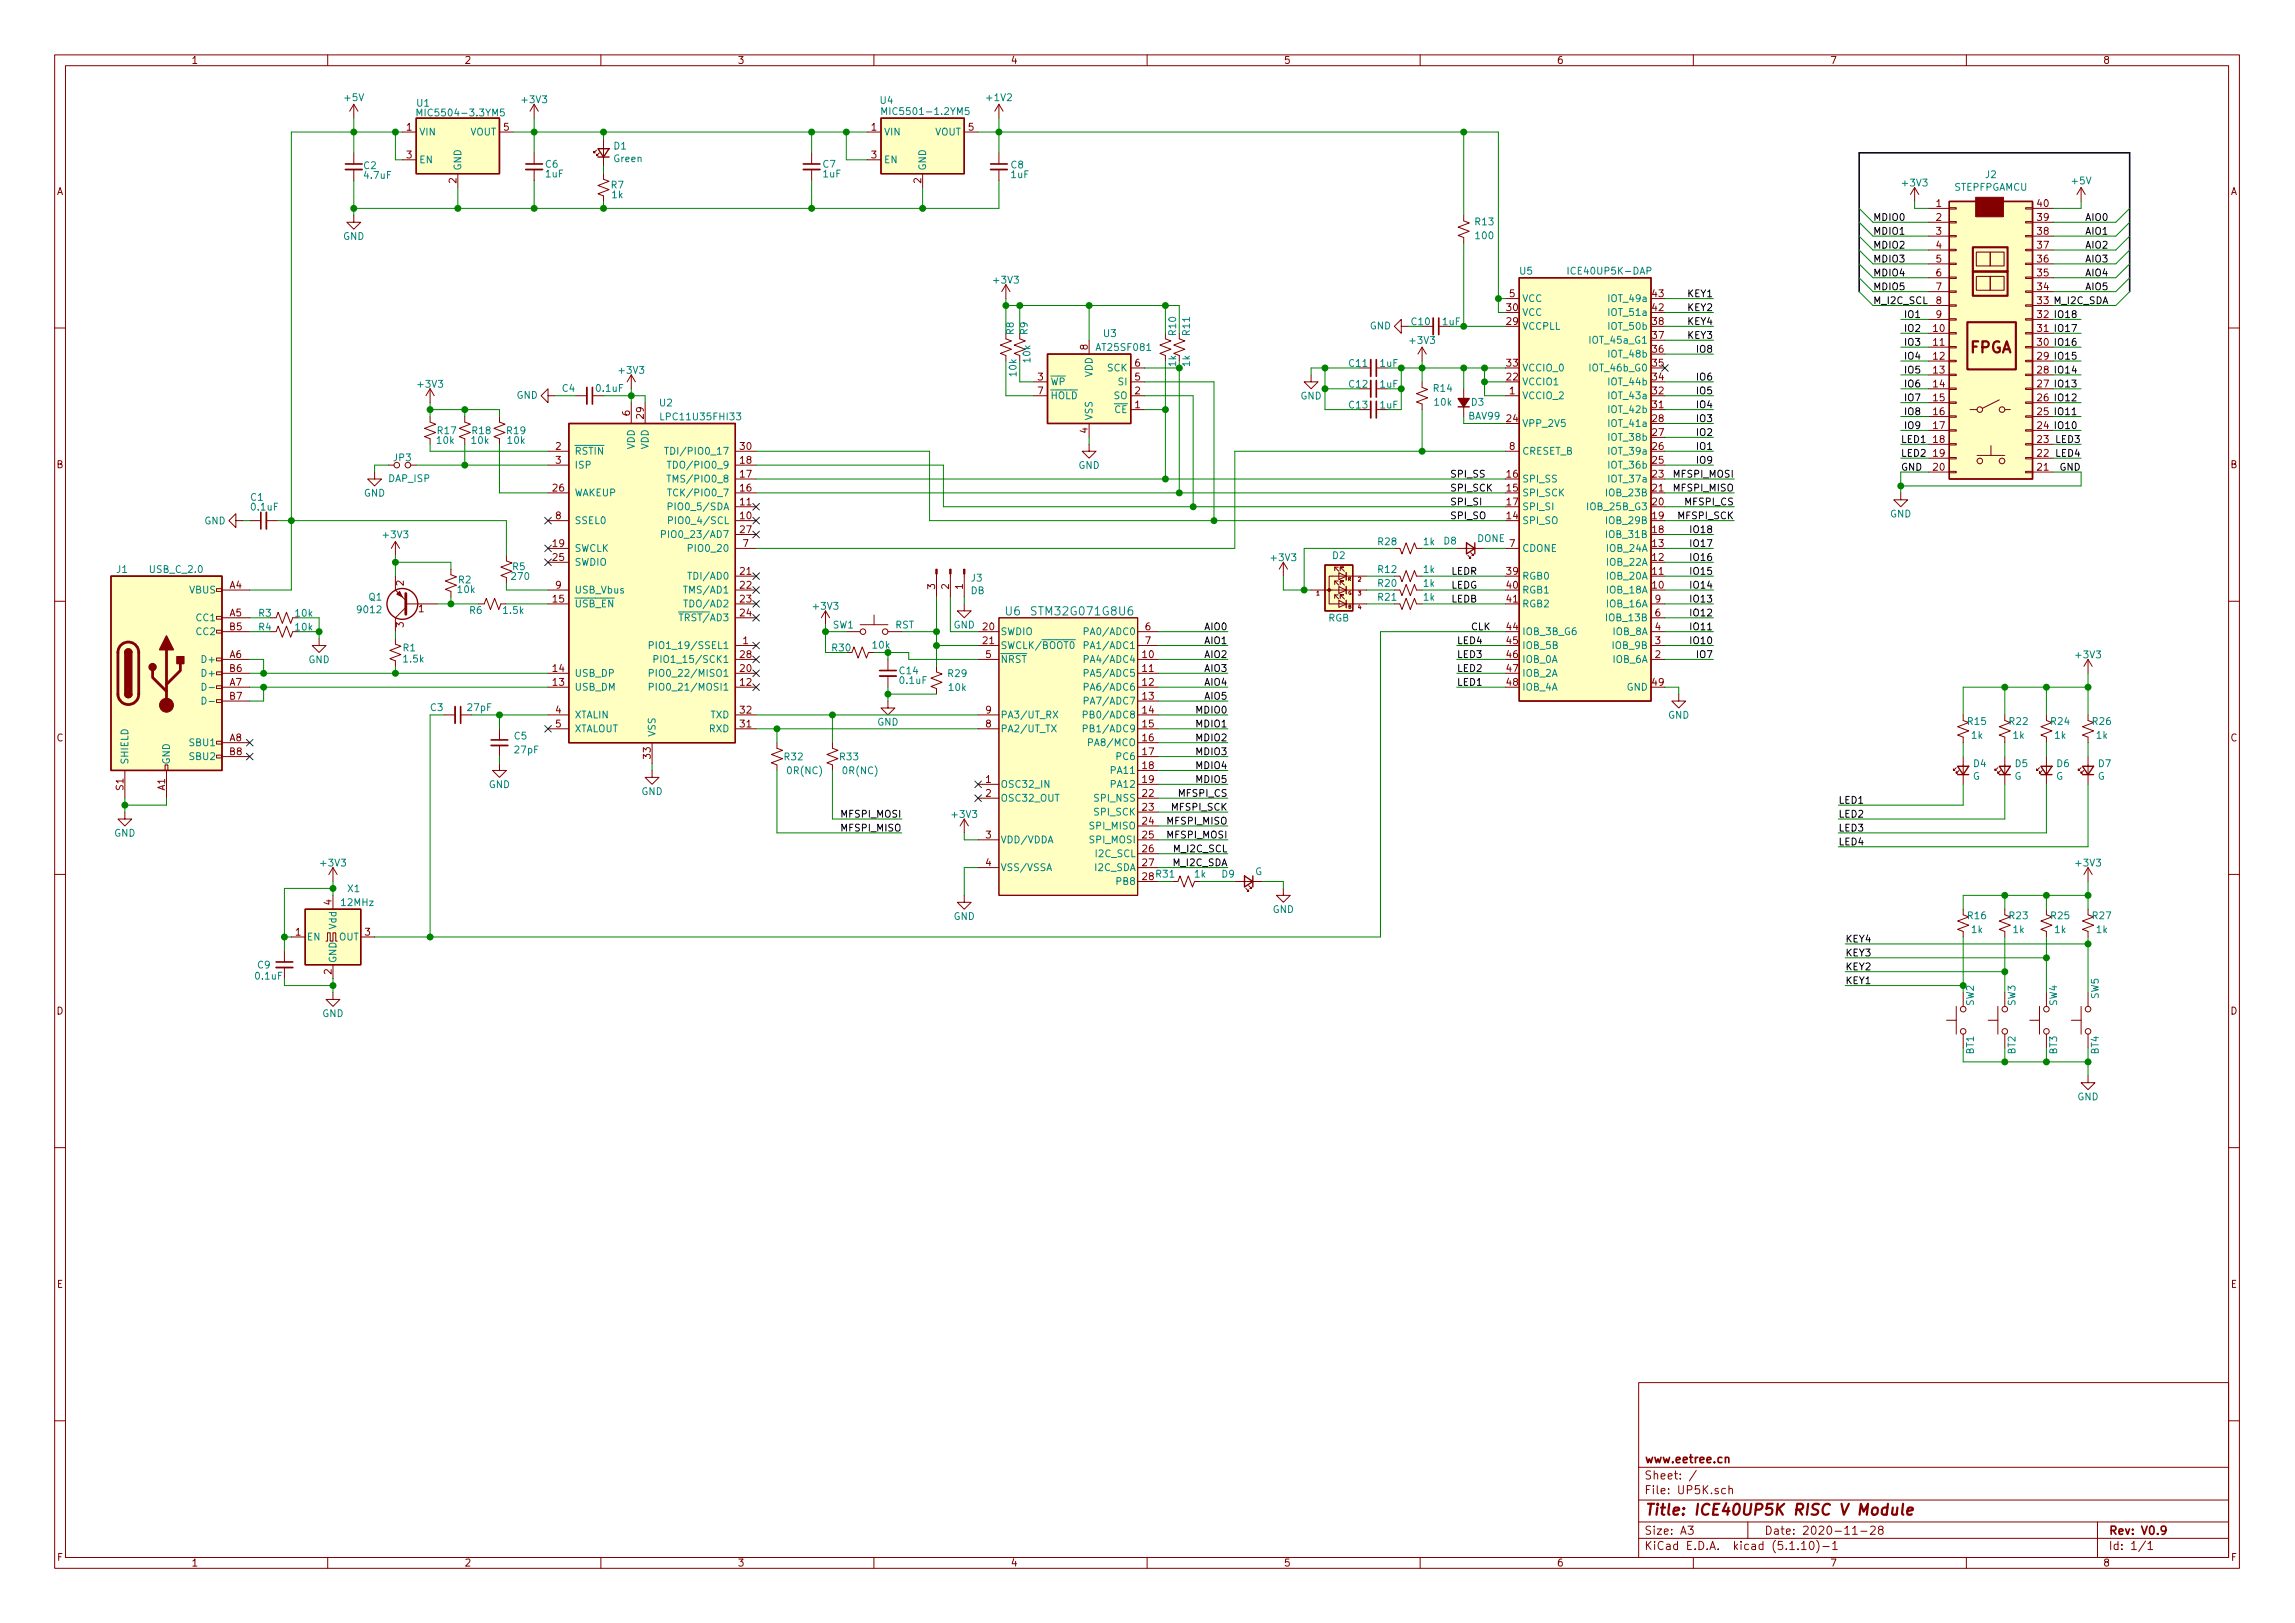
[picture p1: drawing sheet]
<svg xmlns="http://www.w3.org/2000/svg" width="420mm" height="297mm" viewBox="0 0 420 297" stroke-linecap="round" stroke-linejoin="round" font-family="sans-serif">
<defs><g id="words">
<g font-size="2.8" fill="#840000">
<text x="360.6" y="64.6">FPGA</text>
<text x="301" y="277.3">Title: ICE40UP5K RISC V Module</text>
</g>
<g font-size="2.1" fill="#008484">
<text x="184.1" y="112.6">U6</text>
<text x="189.3" y="112.6">STM32G071G8U6</text>
</g>
<g font-size="2.1" fill="#840000">
<text x="301" y="267.8">www.eetree.cn</text>
<text x="301" y="273.5">File: UP5K.sch</text>
<text x="301" y="270.8">Sheet: /</text>
<text x="301" y="280.9">Size: A3</text>
<text x="323" y="280.9">Date: 2020-11-28</text>
<text x="386" y="280.9">Rev: V0.9</text>
<text x="301" y="283.7">KiCad E.D.A. kicad (5.1.10)-1</text>
<text x="386" y="283.7">Id: 1/1</text>
</g>
<g font-size="1.8" fill="#840000">
<text x="35" y="11.7">1</text>
<text x="85" y="11.7">2</text>
<text x="135" y="11.7">3</text>
<text x="185" y="11.7">4</text>
<text x="235" y="11.7">5</text>
<text x="285" y="11.7">6</text>
<text x="335" y="11.7">7</text>
<text x="385" y="11.7">8</text>
<text x="74.4" y="23.9">1</text>
<text x="92.2" y="23.9">5</text>
<text x="159.5" y="23.9">1</text>
<text x="177.3" y="23.9">5</text>
<text x="74.4" y="29">3</text>
<text x="159.5" y="29">3</text>
<text x="10.4" y="35.7">A</text>
<text x="83.6" y="33.5" transform="rotate(-90 83.6 33.5)">2</text>
<text x="168.7" y="33.5" transform="rotate(-90 168.7 33.5)">2</text>
<text x="408.4" y="35.7">A</text>
<text x="354.5" y="37.9">1</text>
<text x="354.5" y="40.4">2</text>
<text x="373" y="40.4">39</text>
<text x="373" y="37.9">40</text>
<text x="354.5" y="43">3</text>
<text x="354.5" y="45.5">4</text>
<text x="373" y="45.5">37</text>
<text x="373" y="43">38</text>
<text x="354.5" y="48">5</text>
<text x="354.5" y="50.6">6</text>
<text x="354.5" y="53.1">7</text>
<text x="373" y="53.1">34</text>
<text x="373" y="50.6">35</text>
<text x="373" y="48">36</text>
<text x="275.9" y="59.5">29</text>
<text x="275.9" y="56.9">30</text>
<text x="276.4" y="54.4">5</text>
<text x="302.6" y="59.5">38</text>
<text x="302.6" y="56.9">42</text>
<text x="302.6" y="54.4">43</text>
<text x="354.5" y="55.7">8</text>
<text x="354.5" y="58.2">9</text>
<text x="199.1" y="64" transform="rotate(-90 199.1 64)">8</text>
<text x="302.6" y="64.6">36</text>
<text x="302.6" y="62">37</text>
<text x="354" y="60.7">10</text>
<text x="354" y="63.3">11</text>
<text x="354" y="65.8">12</text>
<text x="190" y="69.6">3</text>
<text x="207.8" y="69.6">5</text>
<text x="207.8" y="67.1">6</text>
<text x="275.9" y="69.6">22</text>
<text x="275.9" y="67.1">33</text>
<text x="302.6" y="69.6">34</text>
<text x="302.6" y="67.1">35</text>
<text x="354" y="68.4">13</text>
<text x="354" y="70.9">14</text>
<text x="115.3" y="76.1" transform="rotate(-90 115.3 76.1)">6</text>
<text x="117.9" y="76.6" transform="rotate(-90 117.9 76.6)">29</text>
<text x="190" y="72.2">7</text>
<text x="207.8" y="74.7">1</text>
<text x="207.8" y="72.2">2</text>
<text x="275.9" y="77.3">24</text>
<text x="276.4" y="72.2">1</text>
<text x="302.6" y="77.3">28</text>
<text x="302.6" y="74.7">31</text>
<text x="302.6" y="72.2">32</text>
<text x="354" y="73.4">15</text>
<text x="354" y="76">16</text>
<text x="101.8" y="82.3">2</text>
<text x="135.6" y="82.3">30</text>
<text x="199.1" y="79.3" transform="rotate(-90 199.1 79.3)">4</text>
<text x="276.4" y="82.3">8</text>
<text x="302.6" y="82.3">26</text>
<text x="302.6" y="79.8">27</text>
<text x="354" y="78.5">17</text>
<text x="354" y="81.1">18</text>
<text x="354" y="83.6">19</text>
<text x="373" y="83.6">22</text>
<text x="373" y="81.1">23</text>
<text x="10.4" y="85.7">B</text>
<text x="101.3" y="90">26</text>
<text x="101.8" y="84.9">3</text>
<text x="135.6" y="90">16</text>
<text x="135.6" y="87.4">17</text>
<text x="135.6" y="84.9">18</text>
<text x="275.9" y="90">15</text>
<text x="275.9" y="87.4">16</text>
<text x="302.6" y="90">21</text>
<text x="302.6" y="87.4">23</text>
<text x="302.6" y="84.9">25</text>
<text x="354" y="86.1">20</text>
<text x="373" y="86.1">21</text>
<text x="408.4" y="85.7">B</text>
<text x="101.8" y="95">8</text>
<text x="135.6" y="95">10</text>
<text x="135.6" y="92.5">11</text>
<text x="275.9" y="95">14</text>
<text x="275.9" y="92.5">17</text>
<text x="302.6" y="95">19</text>
<text x="302.6" y="92.5">20</text>
<text x="101.3" y="100.1">19</text>
<text x="135.6" y="97.6">27</text>
<text x="136" y="100.1">7</text>
<text x="276.4" y="100.1">7</text>
<text x="302.6" y="100.1">13</text>
<text x="302.6" y="97.6">18</text>
<text x="42.1" y="107.7">A4</text>
<text x="73.9" y="107.2" transform="rotate(-90 73.9 107.2)">2</text>
<text x="101.3" y="102.7">25</text>
<text x="101.8" y="107.7">9</text>
<text x="135.6" y="105.2">21</text>
<text x="135.6" y="107.7">22</text>
<text x="171.2" y="107.8" transform="rotate(-90 171.2 107.8)">3</text>
<text x="173.7" y="107.8" transform="rotate(-90 173.7 107.8)">2</text>
<text x="176.3" y="107.8" transform="rotate(-90 176.3 107.8)">1</text>
<text x="275.9" y="105.2">39</text>
<text x="275.9" y="107.7">40</text>
<text x="302.6" y="107.7">10</text>
<text x="302.6" y="105.2">11</text>
<text x="302.6" y="102.7">12</text>
<text x="42.1" y="112.8">A5</text>
<text x="76.7" y="112.1">1</text>
<text x="101.3" y="110.3">15</text>
<text x="135.6" y="110.3">23</text>
<text x="135.6" y="112.8">24</text>
<text x="275.9" y="110.3">41</text>
<text x="303" y="112.8">6</text>
<text x="303" y="110.3">9</text>
<text x="42.1" y="115.4">B5</text>
<text x="73.9" y="114.8" transform="rotate(-90 73.9 114.8)">3</text>
<text x="136" y="117.9">1</text>
<text x="180" y="115.4">20</text>
<text x="180" y="117.9">21</text>
<text x="209.7" y="115.4">6</text>
<text x="209.7" y="117.9">7</text>
<text x="275.9" y="115.4">44</text>
<text x="275.9" y="117.9">45</text>
<text x="303" y="117.9">3</text>
<text x="303" y="115.4">4</text>
<text x="42.1" y="120.4">A6</text>
<text x="42.1" y="125.5">A7</text>
<text x="42.1" y="123">B6</text>
<text x="101.3" y="125.5">13</text>
<text x="101.3" y="123">14</text>
<text x="135.6" y="125.5">12</text>
<text x="135.6" y="123">20</text>
<text x="135.6" y="120.4">28</text>
<text x="180.5" y="120.4">5</text>
<text x="209.2" y="120.4">10</text>
<text x="209.2" y="123">11</text>
<text x="209.2" y="125.5">12</text>
<text x="275.9" y="120.4">46</text>
<text x="275.9" y="123">47</text>
<text x="275.9" y="125.5">48</text>
<text x="302.6" y="125.5">49</text>
<text x="303" y="120.4">2</text>
<text x="42.1" y="128.1">B7</text>
<text x="101.8" y="130.6">4</text>
<text x="135.6" y="130.6">32</text>
<text x="180.5" y="130.6">9</text>
<text x="209.2" y="128.1">13</text>
<text x="209.2" y="130.6">14</text>
<text x="10.4" y="135.7">C</text>
<text x="42.1" y="135.7">A8</text>
<text x="101.8" y="133.1">5</text>
<text x="135.6" y="133.1">31</text>
<text x="180.5" y="133.1">8</text>
<text x="209.2" y="133.1">15</text>
<text x="209.2" y="135.7">16</text>
<text x="408.4" y="135.7">C</text>
<text x="42.1" y="138.2">B8</text>
<text x="119.1" y="138.8" transform="rotate(-90 119.1 138.8)">33</text>
<text x="180.5" y="143.3">1</text>
<text x="209.2" y="138.2">17</text>
<text x="209.2" y="140.8">18</text>
<text x="209.2" y="143.3">19</text>
<text x="22.6" y="144.6" transform="rotate(-90 22.6 144.6)">S1</text>
<text x="30.2" y="144.7" transform="rotate(-90 30.2 144.7)">A1</text>
<text x="180.5" y="145.8">2</text>
<text x="209.2" y="145.8">22</text>
<text x="209.2" y="148.4">23</text>
<text x="180.5" y="153.5">3</text>
<text x="209.2" y="150.9">24</text>
<text x="209.2" y="153.5">25</text>
<text x="209.2" y="156">26</text>
<text x="180.5" y="158.5">4</text>
<text x="209.2" y="158.5">27</text>
<text x="209.2" y="161.1">28</text>
<text x="60.7" y="165.6" transform="rotate(-90 60.7 165.6)">4</text>
<text x="54.1" y="171.2">1</text>
<text x="66.8" y="171.2">3</text>
<text x="60.7" y="178.3" transform="rotate(-90 60.7 178.3)">2</text>
<text x="10.4" y="185.7">D</text>
<text x="408.4" y="185.7">D</text>
<text x="10.4" y="235.7">E</text>
<text x="408.4" y="235.7">E</text>
<text x="10.5" y="285.7">F</text>
<text x="35" y="286.7">1</text>
<text x="85" y="286.7">2</text>
<text x="135" y="286.7">3</text>
<text x="185" y="286.7">4</text>
<text x="235" y="286.7">5</text>
<text x="285" y="286.7">6</text>
<text x="335" y="286.7">7</text>
<text x="385" y="286.7">8</text>
<text x="408.5" y="285.7">F</text>
</g>
<g font-size="1.8" fill="#008484">
<text x="63.2" y="18.5">+5V</text>
<text x="76.4" y="19.5">U1</text>
<text x="77.4" y="21.3">MIC5504-3.3YM5</text>
<text x="95.7" y="18.9">+3V3</text>
<text x="161.2" y="19">U4</text>
<text x="162.5" y="21">MIC5501-1.2YM5</text>
<text x="180.8" y="18.5">+1V2</text>
<text x="76.7" y="24.8">VIN</text>
<text x="76.7" y="29.9">EN</text>
<text x="86" y="24.8">VOUT</text>
<text x="112.4" y="27.4">D1</text>
<text x="112.4" y="29.7">Green</text>
<text x="161.8" y="24.8">VIN</text>
<text x="161.8" y="29.9">EN</text>
<text x="171.1" y="24.8">VOUT</text>
<text x="66.6" y="30.9">C2</text>
<text x="66.8" y="32.7">4.7uF</text>
<text x="84.5" y="31.3" transform="rotate(-90 84.5 31.3)">GND</text>
<text x="99.9" y="30.7">C6</text>
<text x="99.9" y="32.5">1uF</text>
<text x="111.9" y="34.5">R7</text>
<text x="150.7" y="30.7">C7</text>
<text x="150.7" y="32.5">1uF</text>
<text x="169.5" y="31.3" transform="rotate(-90 169.5 31.3)">GND</text>
<text x="185.1" y="30.8">C8</text>
<text x="185.1" y="32.6">1uF</text>
<text x="348.4" y="34.1">+3V3</text>
<text x="357.7" y="34.9">STEPFPGAMCU</text>
<text x="363.5" y="32.6">J2</text>
<text x="379.4" y="33.7">+5V</text>
<text x="112.1" y="36.3">1k</text>
<text x="270.1" y="41.2">R13</text>
<text x="62.8" y="43.9">GND</text>
<text x="270.3" y="43.8">100</text>
<text x="182.1" y="51.9">+3V3</text>
<text x="278.3" y="50.3">U5</text>
<text x="287.7" y="50.3">ICE40UP5K-DAP</text>
<text x="258.5" y="59.5">C10</text>
<text x="264.1" y="59.5">1uF</text>
<text x="278.6" y="57.8">VCC</text>
<text x="278.6" y="55.3">VCC</text>
<text x="294.9" y="57.8">IOT_51a</text>
<text x="294.9" y="55.3">IOT_49a</text>
<text x="185.6" y="61.2" transform="rotate(-90 185.6 61.2)">R8</text>
<text x="188.1" y="61.2" transform="rotate(-90 188.1 61.2)">R9</text>
<text x="201" y="64.2">AT25SF081</text>
<text x="202.1" y="61.7">U3</text>
<text x="215.3" y="61.3" transform="rotate(-90 215.3 61.3)">R10</text>
<text x="217.9" y="61.3" transform="rotate(-90 217.9 61.3)">R11</text>
<text x="250.8" y="60.3">GND</text>
<text x="258.3" y="63">+3V3</text>
<text x="278.6" y="60.4">VCCPLL</text>
<text x="291.5" y="62.9">IOT_45a_G1</text>
<text x="294.8" y="65.4">IOT_48b</text>
<text x="294.8" y="60.4">IOT_50b</text>
<text x="76.7" y="71">+3V3</text>
<text x="103" y="71.7">C4</text>
<text x="109.3" y="71.7">0.1uF</text>
<text x="113.5" y="68.4">+3V3</text>
<text x="186.1" y="68.8" transform="rotate(-90 186.1 68.8)">10k</text>
<text x="188.6" y="66.3" transform="rotate(-90 188.6 66.3)">10k</text>
<text x="192.3" y="70.5">WP</text>
<text x="200" y="69" transform="rotate(-90 200 69)">VDD</text>
<text x="202.8" y="68">SCK</text>
<text x="204.8" y="70.5">SI</text>
<text x="217.9" y="67" transform="rotate(-90 217.9 67)">1k</text>
<text x="247" y="67.1">C11</text>
<text x="247" y="71">C12</text>
<text x="252.7" y="67.1">1uF</text>
<text x="252.7" y="71">1uF</text>
<text x="262.5" y="71.7">R14</text>
<text x="278.6" y="70.5">VCCIO1</text>
<text x="278.6" y="68">VCCIO_0</text>
<text x="291.4" y="68">IOT_46b_G0</text>
<text x="294.8" y="70.5">IOT_44b</text>
<text x="94.6" y="73">GND</text>
<text x="120.8" y="74.4">U2</text>
<text x="121.5" y="76.9">LPC11U35FHI33</text>
<text x="192.3" y="73.1">HOLD</text>
<text x="200" y="77" transform="rotate(-90 200 77)">VSS</text>
<text x="203.9" y="73.1">SO</text>
<text x="204" y="75.6">CE</text>
<text x="238.1" y="73.1">GND</text>
<text x="247" y="74.8">C13</text>
<text x="252.7" y="74.8">1uF</text>
<text x="262.7" y="74.3">10k</text>
<text x="268.9" y="76.8">BAV99</text>
<text x="269.4" y="74.3">D3</text>
<text x="278.6" y="73.1">VCCIO_2</text>
<text x="294.8" y="75.6">IOT_42b</text>
<text x="294.9" y="73.1">IOT_43a</text>
<text x="80.1" y="81.2">10k</text>
<text x="80.2" y="79.5">R17</text>
<text x="86.4" y="81.2">10k</text>
<text x="86.5" y="79.5">R18</text>
<text x="92.9" y="79.5">R19</text>
<text x="93" y="81.2">10k</text>
<text x="105.2" y="83.2">RSTIN</text>
<text x="116.2" y="82.3" transform="rotate(-90 116.2 82.3)">VDD</text>
<text x="118.7" y="82.3" transform="rotate(-90 118.7 82.3)">VDD</text>
<text x="123.3" y="83.2">TDI/PIO0_17</text>
<text x="278.6" y="78.1">VPP_2V5</text>
<text x="278.6" y="83.2">CRESET_B</text>
<text x="294.8" y="80.7">IOT_38b</text>
<text x="294.9" y="83.2">IOT_39a</text>
<text x="294.9" y="78.1">IOT_41a</text>
<text x="71.1" y="88.2">DAP_ISP</text>
<text x="72.1" y="84.4">JP3</text>
<text x="105.2" y="85.8">ISP</text>
<text x="123.4" y="88.3">TMS/PIO0_8</text>
<text x="123.4" y="85.8">TDO/PIO0_9</text>
<text x="197.4" y="85.8">GND</text>
<text x="278.6" y="88.3">SPI_SS</text>
<text x="294.8" y="85.8">IOT_36b</text>
<text x="294.9" y="88.3">IOT_37a</text>
<text x="37.4" y="96">GND</text>
<text x="45.9" y="91.7">C1</text>
<text x="46.1" y="93.4">0.1uF</text>
<text x="66.6" y="90.9">GND</text>
<text x="105.2" y="90.8">WAKEUP</text>
<text x="105.2" y="95.9">SSEL0</text>
<text x="123.4" y="93.4">PIO0_5/SDA</text>
<text x="123.5" y="90.8">TCK/PIO0_7</text>
<text x="123.6" y="95.9">PIO0_4/SCL</text>
<text x="278.6" y="95.9">SPI_SO</text>
<text x="278.6" y="90.8">SPI_SCK</text>
<text x="278.6" y="93.4">SPI_SI</text>
<text x="291" y="93.4">IOB_25B_G3</text>
<text x="294.4" y="95.9">IOB_29B</text>
<text x="294.4" y="90.8">IOB_23B</text>
<text x="346" y="94.7">GND</text>
<text x="70.3" y="98.5">+3V3</text>
<text x="105.2" y="101">SWCLK</text>
<text x="122.6" y="98.5">PIO0_23/AD7</text>
<text x="126.6" y="101">PIO0_20</text>
<text x="252.3" y="99.8">R28</text>
<text x="260.7" y="99.8">1k</text>
<text x="264.4" y="99.7">D8</text>
<text x="270.5" y="99.2">DONE</text>
<text x="278.6" y="101">CDONE</text>
<text x="294.4" y="101">IOB_24A</text>
<text x="294.4" y="98.5">IOB_31B</text>
<text x="21.4" y="104.9">J1</text>
<text x="27.5" y="104.9">USB_C_2.0</text>
<text x="84" y="106.8">R2</text>
<text x="93.8" y="106.1">270</text>
<text x="93.9" y="104.4">R5</text>
<text x="105.2" y="103.5">SWDIO</text>
<text x="126.7" y="106.1">TDI/AD0</text>
<text x="177.9" y="106.4">J3</text>
<text x="232.9" y="102.7">+3V3</text>
<text x="244" y="102.3">D2</text>
<text x="252.3" y="107.4">R20</text>
<text x="252.3" y="104.9">R12</text>
<text x="260.7" y="107.4">1k</text>
<text x="260.7" y="104.9">1k</text>
<text x="278.6" y="106.1">RGB0</text>
<text x="294.4" y="106.1">IOB_20A</text>
<text x="294.4" y="103.5">IOB_22A</text>
<text x="34.7" y="108.6">VBUS</text>
<text x="36.1" y="113.7">CC1</text>
<text x="47.4" y="112.9">R3</text>
<text x="54.2" y="112.9">10k</text>
<text x="65.6" y="112.2">9012</text>
<text x="67.6" y="109.9">Q1</text>
<text x="83.9" y="108.5">10k</text>
<text x="86" y="112.4">R6</text>
<text x="92.3" y="112.4">1.5k</text>
<text x="105.2" y="111.2">USB_EN</text>
<text x="105.2" y="108.6">USB_Vbus</text>
<text x="125" y="113.7">TRST/AD3</text>
<text x="125.8" y="108.6">TMS/AD1</text>
<text x="125.8" y="111.2">TDO/AD2</text>
<text x="149" y="111.6">+3V3</text>
<text x="177.7" y="108.7">DB</text>
<text x="243.2" y="113.8">RGB</text>
<text x="252.3" y="109.9">R21</text>
<text x="260.7" y="109.9">1k</text>
<text x="278.6" y="108.6">RGB1</text>
<text x="278.6" y="111.2">RGB2</text>
<text x="294.4" y="108.6">IOB_18A</text>
<text x="294.4" y="113.7">IOB_13B</text>
<text x="294.4" y="111.2">IOB_16A</text>
<text x="36.1" y="116.2">CC2</text>
<text x="47.4" y="115.4">R4</text>
<text x="54.2" y="115.4">10k</text>
<text x="73.8" y="119.2">R1</text>
<text x="120.5" y="118.8">PIO1_19/SSEL1</text>
<text x="152.4" y="119.2">R30</text>
<text x="152.5" y="115">SW1</text>
<text x="159.8" y="118.7">10k</text>
<text x="163.9" y="115">RST</text>
<text x="174.6" y="115">GND</text>
<text x="183.1" y="116.2">SWDIO</text>
<text x="183.1" y="118.8">SWCLK/BOOT0</text>
<text x="199.3" y="116.2">PA0/ADC0</text>
<text x="199.3" y="118.8">PA1/ADC1</text>
<text x="278.6" y="116.2">IOB_3B_G6</text>
<text x="278.6" y="118.8">IOB_5B</text>
<text x="295.4" y="118.8">IOB_9B</text>
<text x="295.4" y="116.2">IOB_8A</text>
<text x="37.3" y="121.3">D+</text>
<text x="37.3" y="123.9">D+</text>
<text x="56.5" y="121.4">GND</text>
<text x="74" y="121.2">1.5k</text>
<text x="105.2" y="123.9">USB_DP</text>
<text x="120.6" y="123.9">PIO0_22/MISO1</text>
<text x="121.4" y="121.3">PIO1_15/SCK1</text>
<text x="164.7" y="123.4">C14</text>
<text x="164.8" y="125.2">0.1uF</text>
<text x="173.6" y="123.9">R29</text>
<text x="183.1" y="121.3">NRST</text>
<text x="199.3" y="121.3">PA4/ADC4</text>
<text x="199.3" y="123.9">PA5/ADC5</text>
<text x="278.6" y="121.3">IOB_0A</text>
<text x="278.6" y="123.9">IOB_2A</text>
<text x="295.4" y="121.3">IOB_6A</text>
<text x="380.2" y="120.5">+3V3</text>
<text x="78.8" y="130.1">C3</text>
<text x="85.7" y="130.1">27pF</text>
<text x="105.2" y="126.4">USB_DM</text>
<text x="105.2" y="131.5">XTALIN</text>
<text x="120.6" y="126.4">PIO0_21/MOSI1</text>
<text x="130.1" y="131.5">TXD</text>
<text x="173.8" y="126.5">10k</text>
<text x="183.1" y="131.5">PA3/UT_RX</text>
<text x="199.3" y="126.4">PA6/ADC6</text>
<text x="199.3" y="128.9">PA7/ADC7</text>
<text x="199.3" y="131.5">PB0/ADC8</text>
<text x="278.6" y="126.4">IOB_4A</text>
<text x="297.8" y="126.4">GND</text>
<text x="305.4" y="131.5">GND</text>
<text x="34.9" y="136.6">SBU1</text>
<text x="94.2" y="135.3">C5</text>
<text x="94.3" y="137.9">27pF</text>
<text x="105.2" y="134">XTALOUT</text>
<text x="120" y="134.9" transform="rotate(-90 120 134.9)">VSS</text>
<text x="129.9" y="134">RXD</text>
<text x="160.6" y="132.8">GND</text>
<text x="183.1" y="134">PA2/UT_TX</text>
<text x="199.3" y="134">PB1/ADC9</text>
<text x="200" y="136.6">PA8/MCO</text>
<text x="360.3" y="132.7">R15</text>
<text x="361" y="135.2">1k</text>
<text x="367.9" y="132.7">R22</text>
<text x="368.6" y="135.2">1k</text>
<text x="375.5" y="132.7">R24</text>
<text x="376.2" y="135.2">1k</text>
<text x="383.2" y="132.7">R26</text>
<text x="383.8" y="135.2">1k</text>
<text x="23.5" y="140" transform="rotate(-90 23.5 140)">SHIELD</text>
<text x="31.1" y="140" transform="rotate(-90 31.1 140)">GND</text>
<text x="34.9" y="139.1">SBU2</text>
<text x="143.7" y="139.2">R32</text>
<text x="144.3" y="141.7">0R(NC)</text>
<text x="153.8" y="139.2">R33</text>
<text x="154.5" y="141.7">0R(NC)</text>
<text x="203.6" y="141.6">PA11</text>
<text x="204.6" y="139.1">PC6</text>
<text x="361.2" y="142.7">G</text>
<text x="361.3" y="140.4">D4</text>
<text x="368.8" y="142.7">G</text>
<text x="369" y="140.4">D5</text>
<text x="376.4" y="142.7">G</text>
<text x="376.6" y="140.4">D6</text>
<text x="384" y="142.7">G</text>
<text x="384.2" y="140.4">D7</text>
<text x="89.5" y="144.2">GND</text>
<text x="117.4" y="145.5">GND</text>
<text x="174.4" y="149.7">+3V3</text>
<text x="183.1" y="144.2">OSC32_IN</text>
<text x="183.1" y="146.7">OSC32_OUT</text>
<text x="200.5" y="149.3">SPI_SCK</text>
<text x="200.6" y="146.7">SPI_NSS</text>
<text x="203.6" y="144.2">PA12</text>
<text x="20.9" y="153.1">GND</text>
<text x="183.1" y="154.3">VDD/VDDA</text>
<text x="199.7" y="151.8">SPI_MISO</text>
<text x="199.7" y="154.3">SPI_MOSI</text>
<text x="58.9" y="158.6">+3V3</text>
<text x="183.1" y="159.4">VSS/VSSA</text>
<text x="200.6" y="159.4">I2C_SDA</text>
<text x="200.8" y="156.9">I2C_SCL</text>
<text x="204.6" y="162">PB8</text>
<text x="211.7" y="160.6">R31</text>
<text x="218.7" y="160.6">1k</text>
<text x="223.7" y="160.6">D9</text>
<text x="229.8" y="160.2">G</text>
<text x="380.2" y="158.6">+3V3</text>
<text x="62.6" y="165.8">12MHz</text>
<text x="63.7" y="163.3">X1</text>
<text x="233" y="167.1">GND</text>
<text x="56.1" y="172.1">EN</text>
<text x="61.6" y="170" transform="rotate(-90 61.6 170)">Vdd</text>
<text x="62.1" y="172.1">OUT</text>
<text x="174.6" y="168.4">GND</text>
<text x="360.3" y="168.2">R16</text>
<text x="361" y="170.8">1k</text>
<text x="367.9" y="168.2">R23</text>
<text x="368.6" y="170.8">1k</text>
<text x="375.5" y="168.2">R25</text>
<text x="376.2" y="170.8">1k</text>
<text x="383.2" y="168.2">R27</text>
<text x="383.8" y="170.8">1k</text>
<text x="46.9" y="179.3">0.1uF</text>
<text x="47.2" y="177.3">C9</text>
<text x="61.6" y="176.3" transform="rotate(-90 61.6 176.3)">GND</text>
<text x="361.4" y="184.1" transform="rotate(-90 361.4 184.1)">SW2</text>
<text x="369" y="184.1" transform="rotate(-90 369 184.1)">SW3</text>
<text x="376.6" y="184.1" transform="rotate(-90 376.6 184.1)">SW4</text>
<text x="384.2" y="182.8" transform="rotate(-90 384.2 182.8)">SW5</text>
<text x="59" y="186.1">GND</text>
<text x="361.4" y="192.9" transform="rotate(-90 361.4 192.9)">BT1</text>
<text x="369" y="192.9" transform="rotate(-90 369 192.9)">BT2</text>
<text x="376.6" y="192.9" transform="rotate(-90 376.6 192.9)">BT3</text>
<text x="384.2" y="192.9" transform="rotate(-90 384.2 192.9)">BT4</text>
<text x="380.3" y="201.4">GND</text>
</g>
<g font-size="1.8">
<text x="342.9" y="40.4">MDIO0</text>
<text x="381.9" y="40.4">AIO0</text>
<text x="342.9" y="45.5">MDIO2</text>
<text x="342.9" y="43">MDIO1</text>
<text x="381.9" y="45.5">AIO2</text>
<text x="381.9" y="43">AIO1</text>
<text x="342.9" y="50.6">MDIO4</text>
<text x="342.9" y="48">MDIO3</text>
<text x="342.9" y="53.1">MDIO5</text>
<text x="381.9" y="53.1">AIO5</text>
<text x="381.9" y="50.6">AIO4</text>
<text x="381.9" y="48">AIO3</text>
<text x="309.1" y="54.4">KEY1</text>
<text x="309.1" y="56.9">KEY2</text>
<text x="309.1" y="59.5">KEY4</text>
<text x="342.9" y="55.7">M_I2C_SCL</text>
<text x="348.9" y="58.2">IO1</text>
<text x="373" y="58.2">32 IO18</text>
<text x="373" y="55.7">33 M_I2C_SDA</text>
<text x="309.1" y="62">KEY3</text>
<text x="310.8" y="64.6">IO8</text>
<text x="348.9" y="60.7">IO2</text>
<text x="348.9" y="63.3">IO3</text>
<text x="348.9" y="65.8">IO4</text>
<text x="373" y="65.8">29 IO15</text>
<text x="373" y="63.3">30 IO16</text>
<text x="373" y="60.7">31 IO17</text>
<text x="310.8" y="69.6">IO6</text>
<text x="348.9" y="68.4">IO5</text>
<text x="348.9" y="70.9">IO6</text>
<text x="373" y="70.9">27 IO13</text>
<text x="373" y="68.4">28 IO14</text>
<text x="310.8" y="72.2">IO5</text>
<text x="310.8" y="74.7">IO4</text>
<text x="310.8" y="77.3">IO3</text>
<text x="348.9" y="76">IO8</text>
<text x="348.9" y="73.4">IO7</text>
<text x="373" y="76">25 IO11</text>
<text x="373" y="73.4">26 IO12</text>
<text x="310.8" y="79.8">IO2</text>
<text x="310.8" y="82.3">IO1</text>
<text x="348" y="81.1">LED1</text>
<text x="348" y="83.6">LED2</text>
<text x="348.9" y="78.5">IO9</text>
<text x="373" y="78.5">24 IO10</text>
<text x="376.5" y="81.1">LED3</text>
<text x="376.5" y="83.6">LED4</text>
<text x="265.4" y="90">SPI_SCK</text>
<text x="265.4" y="87.4">SPI_SS</text>
<text x="306.6" y="87.4">MFSPI_MOSI</text>
<text x="306.6" y="90">MFSPI_MISO</text>
<text x="310.8" y="84.9">IO9</text>
<text x="348" y="86.1">GND</text>
<text x="377.1" y="86.1">GND</text>
<text x="265.4" y="95">SPI_SO</text>
<text x="265.4" y="92.5">SPI_SI</text>
<text x="307.4" y="95">MFSPI_SCK</text>
<text x="308.7" y="92.5">MFSPI_CS</text>
<text x="309.9" y="97.6">IO18</text>
<text x="309.9" y="100.1">IO17</text>
<text x="265.6" y="107.7">LEDG</text>
<text x="265.7" y="105.2">LEDR</text>
<text x="309.9" y="105.2">IO15</text>
<text x="309.9" y="102.7">IO16</text>
<text x="309.9" y="107.7">IO14</text>
<text x="265.7" y="110.3">LEDB</text>
<text x="309.9" y="110.3">IO13</text>
<text x="309.9" y="112.8">IO12</text>
<text x="220.6" y="115.4">AIO0</text>
<text x="220.6" y="117.9">AIO1</text>
<text x="266.7" y="117.9">LED4</text>
<text x="269.2" y="115.4">CLK</text>
<text x="309.9" y="117.9">IO10</text>
<text x="309.9" y="115.4">IO11</text>
<text x="220.6" y="120.4">AIO2</text>
<text x="220.6" y="123">AIO3</text>
<text x="220.6" y="125.5">AIO4</text>
<text x="266.7" y="123">LED2</text>
<text x="266.7" y="125.5">LED1</text>
<text x="266.7" y="120.4">LED3</text>
<text x="310.8" y="120.4">IO7</text>
<text x="219.2" y="130.6">MDIO0</text>
<text x="220.6" y="128.1">AIO5</text>
<text x="219.2" y="135.7">MDIO2</text>
<text x="219.2" y="133.1">MDIO1</text>
<text x="219.2" y="143.3">MDIO5</text>
<text x="219.2" y="140.8">MDIO4</text>
<text x="219.2" y="138.2">MDIO3</text>
<text x="154.2" y="149.6">MFSPI_MOSI</text>
<text x="214.7" y="148.4">MFSPI_SCK</text>
<text x="216" y="145.8">MFSPI_CS</text>
<text x="336.5" y="147.1">LED1</text>
<text x="336.5" y="149.6">LED2</text>
<text x="154.2" y="152.2">MFSPI_MISO</text>
<text x="213.9" y="153.5">MFSPI_MOSI</text>
<text x="213.9" y="150.9">MFSPI_MISO</text>
<text x="215.1" y="156">M_I2C_SCL</text>
<text x="336.5" y="152.2">LED3</text>
<text x="336.5" y="154.7">LED4</text>
<text x="214.9" y="158.5">M_I2C_SDA</text>
<text x="337.8" y="172.5">KEY4</text>
<text x="337.8" y="175">KEY3</text>
<text x="337.8" y="177.6">KEY2</text>
<text x="337.8" y="180.1">KEY1</text>
</g>
<text font-size="1.8" fill="#008400" x="215.3" y="67" transform="rotate(-90 215.3 67)">1k</text>
<g font-size="1.1" fill="#840000">
<text x="248.6" y="106.4">2</text>
<text x="241" y="109">1</text>
<text x="248.6" y="109">3</text>
<text x="248.6" y="111.5">4</text>
</g>
<g font-size=".9" fill="#840000">
<text x="246.8" y="106.3">R</text>
<text x="246.8" y="108.8">G</text>
<text x="246.8" y="111.4">B</text>
</g>
</g></defs>
<g fill="none" stroke="#840000" stroke-width=".18">
<path d="M10 10h400v277h-400zM12 12h396v273.1h-396zM60 10v2M64.8 19.1v2.5M64.8 19.1l-.8 1.3M64.8 19.1l.7 1.3M97.8 19.1l-.8 1.3M97.8 19.1v2.5M97.8 19.1l.8 1.3M110 10v2M160 10v2M182.9 19.1l-.8 1.3"/>
<path d="M182.9 19.1v2.5M182.9 19.1l.7 1.3M210 10v2M260 10v2M310 10v2M360 10v2M64.8 39.4v1.3h1.2l-1.2 1.2-1.3-1.2h1.3M64.8 28v2M64.8 31v2.1M73.7 24.2h2.5M73.7 29.2h2.5M83.8 31.8v2.5"/>
<path d="M91.4 24.2h2.6M97.8 28v2M97.8 31v2.1M109.2 27.5l-.5 .5v-.3v.3h.3M109.7 28l-.5 .5v-.3v.3h.3M110.5 31.8v1l1 .4-2 .7 2 .8-2 .8 1 .4v1M110.5 25.4v5.1M148.6 28v2M148.6 31v2.1M158.7 24.2h2.6M158.7 29.2h2.6M168.9 31.8v2.5"/>
<path d="M176.5 24.2h2.6M182.9 28v2M182.9 31v2.1M268 39.4v1l1 .4-2 .8 2 .7-2 .8 1 .4v1M350.5 34.3l-.7 1.3M350.5 34.3v2.6M350.5 34.3l.8 1.3M353.1 38.1h3.8M356.9 38h1.2v.3h-1.2zM370.8 38h1.3v.3h-1.3zM372.1 38.1h3.8M381 34.3v2.6"/>
<path d="M381 34.3l-.8 1.3M381 34.3l.8 1.3M184.1 52.1l-.7 1.3M184.1 52.1v2.5M184.1 52.1l.8 1.3M256.5 59.7v1.3l-1.2-1.3 1.2-1.2v1.2h1.3M260.3 59.7h2.1M263.4 59.7h2M275.6 54.6h2.5M353.1 40.7h3.8M353.1 43.2h3.8M353.1 58.5h3.8"/>
<path d="M353.1 55.9h3.8M353.1 53.4h3.8M353.1 50.8h3.8M353.1 48.3h3.8M353.1 45.8h3.8M356.9 58.3h1.2v.3h-1.2zM356.9 55.8h1.2v.2h-1.2zM356.9 53.2h1.2v.3h-1.2zM356.9 50.7h1.2v.3h-1.2zM356.9 48.2h1.2v.2h-1.2zM356.9 45.6h1.2v.3h-1.2zM356.9 43.1h1.2v.2h-1.2z"/>
<path d="M356.9 40.5h1.2v.3h-1.2zM361.8 50.6h2.6v2.5h-2.6zM361.8 46.1h2.6v2.6h-2.6zM364.4 50.6h2.5v2.5h-2.5zM364.4 46.1h2.5v2.6h-2.5zM370.8 58.3h1.3v.3h-1.3zM370.8 55.8h1.3v.2h-1.3zM370.8 53.2h1.3v.3h-1.3zM370.8 50.7h1.3v.3h-1.3zM370.8 48.2h1.3v.2h-1.3zM370.8 45.6h1.3v.3h-1.3zM370.8 43.1h1.3v.2h-1.3z"/>
<path d="M370.8 40.5h1.3v.3h-1.3zM372.1 40.7h3.8M372.1 43.2h3.8M372.1 58.5h3.8M372.1 55.9h3.8M372.1 53.4h3.8M372.1 50.8h3.8M372.1 48.3h3.8M372.1 45.8h3.8M10 60h2M78.7 76.2v1.1l1.1 .3-2.1 .8 2.1 .8-2.1 .7 1 .4v1M78.7 71.2v2.5"/>
<path d="M78.7 71.2l-.7 1.2M78.7 71.2l.8 1.2M85.1 76.2v1.1l1 .3-2 .8 2 .8-2 .7 1 .4v1M91.4 76.2v1.1l1.1 .3-2.1 .8 2.1 .8-2.1 .7 1 .4v1M100.3 72.4v1.3l-1.2-1.3 1.2-1.2v1.2h1.3M105.4 72.4h2M108.5 72.4h2M115.6 68.6v2.6M115.6 73.7v3.8M115.6 68.6l-.8 1.3M115.6 68.6l.7 1.3M118.1 73.7v3.8"/>
<path d="M184.1 61v1l1.1 .4-2.1 .8 2.1 .7-2.1 .8 1 .4v1M186.7 61v1l1 .4-2 .8 2 .7-2 .8 1 .4v1M189.2 72.4h2.6M189.2 69.9h2.6M199.4 62.3v2.5M199.4 77.5v2.5M207 72.4h2.5M207 75h2.5M207 69.9h2.5M207 67.3h2.5M213.4 61v1l1 .4-2.1 .8 2.1 .7-2.1 .8 1.1 .4v1M215.9 61v1l1 .4-2 .8 2 .7-2 .8 1 .4"/>
<path d="M240 68.6v1.3h1.3l-1.3 1.3-1.2-1.3h1.2M248.9 75h2.1M248.9 71.2h2.1M248.9 67.3h2.1M252 75h2M252 71.2h2M252 67.3h2M260.3 69.9v1l1.1 .4-2.1 .7 2.1 .8-2.1 .8 1 .4v1M260.3 63.5l-.7 1.3M260.3 63.5v2.6M260.3 63.5l.8 1.3M268 71.2v5"/>
<path d="M275.6 72.4h2.5M353.1 61h3.8M353.1 63.5h3.8M353.1 66.1h3.8M353.1 68.6h3.8M353.1 71.2h3.8M353.1 73.7h3.8M353.1 76.2h3.8M353.1 78.8h3.8M356.9 78.6h1.2v.3h-1.2zM356.9 76.1h1.2v.3h-1.2zM356.9 73.6h1.2v.2h-1.2z"/>
<path d="M356.9 71h1.2v.3h-1.2zM356.9 68.5h1.2v.2h-1.2zM356.9 65.9h1.2v.3h-1.2zM356.9 63.4h1.2v.3h-1.2zM356.9 60.9h1.2v.2h-1.2zM360.7 75h1.2M366 73.2l-3 1.5M367 75h1M370.8 78.6h1.3v.3h-1.3zM370.8 76.1h1.3v.3h-1.3zM370.8 73.6h1.3v.2h-1.3zM370.8 71h1.3v.3h-1.3z"/>
<path d="M370.8 68.5h1.3v.2h-1.3zM370.8 65.9h1.3v.3h-1.3zM370.8 63.4h1.3v.3h-1.3zM370.8 60.9h1.3v.2h-1.3zM372.1 61h3.8M372.1 63.5h3.8M372.1 66.1h3.8M372.1 68.6h3.8M372.1 71.2h3.8M372.1 73.7h3.8M372.1 76.2h3.8M372.1 78.8h3.8"/>
<path d="M408 60h2M43.2 95.3v-1.3l-1.3 1.3 1.3 1.3v-1.3h1.2M45.7 95.3h2.1M48.8 95.3h2M68.6 86.4v1.3h1.2l-1.2 1.2-1.3-1.2h1.3M71.1 85.1h1M72.4 99.1l-.8 1.3M72.4 99.1v2.5M72.4 99.1l.8 1.3M75.2 85.1h1M100.3 95.3h3.8M100.3 90.2h3.8"/>
<path d="M100.3 85.1h3.8M100.3 82.6h3.8M134.6 95.3h3.8M134.6 92.7h3.8M134.6 90.2h3.8M134.6 87.7h3.8M134.6 85.1h3.8M134.6 82.6h3.8M134.6 97.8h3.8M199.4 81.3v1.3h1.3l-1.3 1.3-1.3-1.3h1.3M275.6 82.6h2.5M348 90.2v1.3h1.2l-1.2 1.2-1.3-1.2h1.3"/>
<path d="M353.1 81.3h3.8M353.1 83.9h3.8M353.1 86.4h3.8M356.9 86.3h1.2v.2h-1.2zM356.9 83.7h1.2v.3h-1.2zM356.9 81.2h1.2v.2h-1.2zM361.9 83.3h5.1M364.5 81.6v1.7M370.8 86.3h1.3v.2h-1.3zM370.8 83.7h1.3v.3h-1.3zM370.8 81.2h1.3v.2h-1.3zM372.1 81.3h3.8"/>
<path d="M372.1 83.9h3.8M372.1 86.4h3.8M10 110h2M39.6 115.4h1v.5h-1zM39.6 112.8h1v.5h-1zM39.6 107.7h1v.5h-1zM40.6 115.6h5.1M40.6 108h5.1M40.6 113.1h5.1M49.5 115.6h1l.4-1 .8 2 .8-2 .7 2 .4-1h1M49.5 113.1h1l.4-1 .8 2 .8-2 .7 2 .4-1h1M58.4 116.9v1.2h-1.3l1.3 1.3 1.3-1.3h-1.3"/>
<path d="M72.4 116.9v1l1 .4-2 .7 2 .8-2 .8 1 .3v1.1M72.4 105.4v2.6l1.9 1.9M74.3 111.2l-1.9 1.9v2.5M74.3 110.5h5.7M82.5 104.2v1l1.1 .4-2.1 .7 2.1 .8-2.1 .8 1 .3v1.1M88.6 110.5l.4-1 .8 2 .8-2 .7 2 .4-1h1M92.7 101.6v1.1l1 .3-2 .8 2 .8-2 .7 1 .4v1M100.3 110.5h3.8M100.3 100.4h3.8M100.3 108h3.8M100.3 102.9h3.8M134.6 118.1h3.8"/>
<path d="M134.6 110.5h3.8M134.6 100.4h3.8M134.6 105.4h3.8M134.6 108h3.8M134.6 113.1h3.8M151.1 111.8l.8 1.3M151.1 111.8v2.5M151.1 111.8l-.7 1.3M154.9 115.6h2.6M156 119.4l.3-1 .8 2 .8-2 .7 2 .4-1h1M157.5 114.3h5.1M160 112.6v1.7"/>
<path d="M162.6 115.6h2.5M171.4 105v4.3M174 105v4.3M176.5 110.5v1.3h1.3l-1.3 1.3-1.2-1.3h1.2M176.5 105v4.3M179.1 115.6h3.8M179.1 118.1h3.8M182.9 113.1h25.4v50.8h-25.4zM208.3 115.6h3.8M208.3 118.1h3.8M234.9 102.9l.8 1.3M234.9 102.9v2.5"/>
<path d="M234.9 102.9l-.7 1.3M240 108h10.2M243.8 106.7h.1M243.8 104.2h.1M244.3 103.8v.6M244.3 106.3v.7M244.3 108.9v.6M245 108.9h-.7l.8 .7M245 106.3h-.7l.8 .8M245 103.8h-.7l.8 .8M245.1 109.9l1.4 .6-1.4 .7zM245.1 107.4l1.4 .6-1.4 .6z"/>
<path d="M245.1 104.8l1.4 .6-1.4 .7zM245.4 109.5v-.6h.6h-.6l.7 .7M245.4 107v-.7h.6h-.6l.7 .8M245.4 104.4v-.6h.6h-.6l.7 .8M250.2 105.4h-6.9v5.1h6.9M255.3 100.4h1l.4 1 .7-2 .8 2 .8-2 .3 1h1M255.3 108h1l.4 1 .7-2 .8 2 .8-2 .3 1h1M255.3 110.5h1l.4 1 .7-2 .8 2 .8-2 .3 1h1M255.3 105.4h1l.4 1.1 .7-2.1 .8 2.1 .8-2.1 .3 1h1M266.7 100.4h5.1M268.7 101.6l.5 .5h-.2h.2v-.2M269.2 101.1l.5 .5h-.2h.2v-.2"/>
<path d="M275.6 100.4h2.5M302.3 115.6h2.5M302.3 118.1h2.5M302.3 110.5h2.5M302.3 113.1h2.5M408 110h2M30.2 140h.5v1h-.5zM39.6 138.2h1v.5h-1zM39.6 135.7h1v.5h-1zM39.6 128.1h1v.5h-1zM39.6 125.5h1v.5h-1zM39.6 123h1v.5h-1z"/>
<path d="M39.6 120.4h1v.5h-1zM40.6 125.8h5.1M40.6 123.2h5.1M40.6 120.7h5.1M40.6 128.3h5.1M40.6 135.9h5.1M40.6 138.5h5.1M81.3 130.8h2M84.3 130.8h2.1M91.4 139.7v1.3h1.3l-1.3 1.3-1.2-1.3h1.2M91.4 133.4v2M91.4 136.4v2.1"/>
<path d="M100.3 130.8h3.8M100.3 125.8h3.8M100.3 123.2h3.8M100.3 133.4h3.8M119.4 135.9v3.8M134.6 130.8h3.8M134.6 125.8h3.8M134.6 123.2h3.8M134.6 120.7h3.8M134.6 133.4h3.8M142.2 135.9v1l1.1 .4-2.1 .8 2.1 .7-2.1 .8 1 .4v1M152.4 135.9v1l1 .4-2 .8 2 .7-2 .8 1 .4v1"/>
<path d="M162.6 128.3v1.3h1.2l-1.2 1.2-1.3-1.2h1.3M162.6 120.7v2M162.6 123.7v2.1M171.4 122v1l1.1 .4-2.1 .7 2.1 .8-2.1 .7 1 .4v1M179.1 130.8h3.8M179.1 120.7h3.8M179.1 133.4h3.8M208.3 130.8h3.8M208.3 125.8h3.8M208.3 123.2h3.8M208.3 120.7h3.8M208.3 133.4h3.8"/>
<path d="M208.3 128.3h3.8M208.3 135.9h3.8M208.3 138.5h3.8M302.3 120.7h2.5M307.3 127v1.3h-1.2l1.2 1.3 1.3-1.3h-1.3M359.4 130.8v1.1l1 .3-2 .8 2 .8-2 .7 1 .4v1M359.4 138.5v5M367 130.8v1.1l1 .3-2 .8 2 .8-2 .7 1 .4v1M367 138.5v5M374.6 130.8v1.1l1.1 .3-2.1 .8 2.1 .8-2.1 .7 1 .4v1M374.6 138.5v5M382.3 130.8v1.1l1 .3-2 .8 2 .8-2 .7 1 .4v1"/>
<path d="M382.3 120.7v2.5M382.3 138.5v5M382.3 120.7l-.8 1.3M382.3 120.7l.7 1.3M22.9 148.6v1.3h-1.3l1.3 1.3 1.2-1.3h-1.2M22.9 141v5.1M30.5 141v5.1M61 158.8l-.8 1.3M61 158.8v2.5M61 158.8l.7 1.3M119.4 141v1.3h1.2l-1.2 1.2-1.3-1.2h1.3M176.5 149.9v2.5"/>
<path d="M176.5 149.9l-.7 1.3M176.5 149.9l.8 1.3M179.1 143.5h3.8M179.1 146.1h3.8M179.1 153.7h3.8M179.1 158.8h3.8M208.3 143.5h3.8M208.3 141h3.8M208.3 146.1h3.8M208.3 148.6h3.8M208.3 151.2h3.8M208.3 153.7h3.8"/>
<path d="M208.3 156.2h3.8M208.3 158.8h3.8M358.1 140.5l-.5 .5v-.2v.2h.3M358.6 141l-.5 .5v-.2v.2h.3M365.8 140.5l-.5 .5v-.2v.2h.2M366.3 141l-.5 .5v-.2v.2h.2M373.4 140.5l-.5 .5v-.2v.2h.2M373.9 141l-.5 .5v-.2v.2h.2M381 140.5l-.5 .5v-.2v.2h.2M381.5 141l-.5 .5v-.2v.2h.3M382.3 158.8v2.5M382.3 158.8l-.8 1.3"/>
<path d="M382.3 158.8l.7 1.3M10 160h2M52.1 174v2.1M52.1 177.1v2M53.3 171.5h2.6M59.7 172.2h.2v-1.5h.6v1.5h.5v-1.5h.5v1.5h.2M61 163.9v2.5M61 176.6v2.5M66 171.5h2.6M176.5 163.9v1.2h1.3l-1.3 1.3-1.2-1.3h1.2M208.3 161.3h3.8M214.6 161.3h1l.4-1 .8 2 .8-2 .7 2 .4-1h1"/>
<path d="M226.1 161.3h5M228.1 162.6l.5 .5h-.3h.3v-.2M228.6 162.1l.5 .5h-.2h.2v-.3M234.9 162.6v1.3h1.3l-1.3 1.2-1.2-1.2h1.2M359.4 166.4v1l1 .4-2 .8 2 .7-2 .8 1 .4v1M367 166.4v1l1 .4-2 .8 2 .7-2 .8 1 .4v1M374.6 166.4v1l1.1 .4-2.1 .8 2.1 .7-2.1 .8 1 .4v1M382.3 166.4v1l1 .4-2 .8 2 .7-2 .8 1 .4v1M408 160h2M61 181.6v1.3h1.2l-1.2 1.3-1.3-1.3h1.3M356.4 186.7h1.7M358.1 184.2v5.1"/>
<path d="M359.4 181.6v2.6M359.4 189.3v2.5M364 186.7h1.8M365.8 184.2v5.1M367 181.6v2.6M367 189.3v2.5M371.6 186.7h1.8M373.4 184.2v5.1M374.6 181.6v2.6M374.6 189.3v2.5M379.2 186.7h1.8M381 184.2v5.1"/>
<path d="M382.3 196.9v1.3h1.2l-1.2 1.2-1.3-1.2h1.3M382.3 181.6v2.6M382.3 189.3v2.5M10 210h2M408 210h2M300 253h108v32.1h-108zM10 260h2M300 278.5h108M300 274.5h108M300 268.5h108M309 279.3h1l-.5 .6 .4 .1v.7l-.2 .1-.7-.1M310.5 269.1l-1.2 2"/>
<path d="M315.9 272.5l-.4-.1-.3 .3 .1 .6h.6M316.5 272.5l.3-.1 .3 .1 .1 .9M316.5 271.9v1.5M320 278.5v3M342.5 279.5l.2-.2h.3l.3 .2v.2v.2l-.9 .9h.9M344.2 279.9l-.3-.2 .1-.2 .2-.2 .4 .1 .2 .2-.1 .2-.5 .1-.3 .3v.3l.3 .3h.2l.4-.3-.1-.4-.3-.2M384 278.5v6.6M408 260h2M60 285.1v1.9M110 285.1v1.9M160 285.1v1.9M210 285.1v1.9"/>
<path d="M260 285.1v1.9M300 281.5h108M310 285.1v1.9M329.8 282.5l.5-.4v1.5M329.8 283.6h.9M331.4 282.2l.2-.1a.8 .8 0 0 1 .5 .8 .8 .8 0 0 1-.5 .7 1 1 0 0 1-.2-1.4zM332.6 281.9a1.71 1.71 0 0 1 0 2.3M333.7 283h1.2M335.5 282.5l.4-.4v1.5M335.5 283.6h.9M339.2 280.8h.8M340.7 280.2h1.1"/>
<path d="M360 285.1v1.9M392.8 282l-1.3 2M393.2 282.5l.5-.4v1.5M393.2 283.6h.9"/>
<circle cx="362.5" cy="75" r=".51"/>
<circle cx="366.5" cy="75" r=".51"/>
<circle cx="72.6" cy="85.1" r=".51"/>
<circle cx="74.7" cy="85.1" r=".51"/>
<circle cx="362.5" cy="84.4" r=".51"/>
<circle cx="366.5" cy="84.4" r=".51"/>
<circle cx="158" cy="115.6" r=".51"/>
<circle cx="162.1" cy="115.6" r=".51"/>
<circle cx="359.4" cy="184.7" r=".51"/>
<circle cx="359.4" cy="188.8" r=".51"/>
<circle cx="367" cy="184.7" r=".51"/>
<circle cx="367" cy="188.8" r=".51"/>
<circle cx="374.6" cy="188.8" r=".51"/>
<circle cx="374.6" cy="184.7" r=".51"/>
<circle cx="382.3" cy="188.8" r=".51"/>
<circle cx="382.3" cy="184.7" r=".51"/>
</g>
<g fill="none" stroke="#840000" stroke-width=".3">
<path d="M63.2 30h3.1M96.3 30h3M147.1 30h3M181.4 30h3M263.4 58.2v3.1M108.5 70.9v3.1M252 65.8v3.1M252 69.6v3.1M252 73.4v3.1M47.8 93.8v3M84.3 129.3v3.1M89.9 135.4h3.1"/>
<path d="M161 122.7h3.1M50.5 176.1h3.1M315.9 266.8l.2-.1 .4 .1v.9M396.5 279.9l-.3 .3h-.3l-.2-.3v-.3l.1-.2 .4-.1 .2 .2a1.13 1.13 0 0 1-.2 1.2l-.4 .1"/>
</g>
<path d="M345.5 276a.68 .68 0 0 0-.9 .3v.7l.2 .2 .6-.1M345.6 275.2l-.2 2M346.5 275.9v1.2a.59 .59 0 0 0 .7-.1M347.4 275.9l-.2 1.3M348.4 275.2l-.2 1.7 .3 .3M349.2 276.6l1-.2-.1-.4-.5-.1-.4 .3v.9l.2 .1 .6-.1" fill="none" stroke="#840000" stroke-width=".41"/>
<g fill="none" stroke="#840000" stroke-width=".33">
<path d="M63.2 31h3.1M96.3 31h3M147.1 31h3M181.4 31h3M262.4 58.2v3.1M107.4 70.9v3.1M251 65.8v3.1M251 69.6v3.1M251 73.4v3.1M48.8 93.8v3M83.3 129.3v3.1M89.9 136.4h3.1"/>
<path d="M161 123.7h3.1M50.5 177.1h3.1"/>
</g>
<g fill="#ffffc2" stroke="#ffffc2" stroke-width=".18">
<path d="M104.1 77.5h30.5v58.4h-30.5z"/>
<path d="M356.9 36.9h15.2v50.8h-15.2z"/>
<path d="M278.1 50.8h24.2v77.5h-24.2z"/>
<path d="M161.3 21.6h15.2v10.2h-15.2z"/>
<path d="M76.2 21.6h15.2v10.2h-15.2z"/>
<path d="M191.8 64.8h15.2v12.7h-15.2z"/>
<path d="M242.6 103.4h5v8.4h-5z"/>
<path d="M55.9 166.4h10.1v10.2h-10.1z"/>
<path d="M182.9 113.1h25.4v50.8h-25.4z"/>
<path d="M20.3 105.4h20.3v35.6h-20.3z"/>
</g>
<g fill="none" stroke="#840000" stroke-width=".25">
<path d="M76.2 21.6h15.2v10.2h-15.2zM109.5 27.2h2l-1 1.5zM109.5 28.7h2M161.3 21.6h15.2v10.2h-15.2zM356.9 36.9h15.2v50.8h-15.2zM278.1 50.8h24.2v77.5h-24.2zM104.1 77.5h30.5v58.4h-30.5zM191.8 64.8h15.2v12.7h-15.2zM267 74.5h2M268.5 99.4l1.5 1-1.5 1zM270 99.4v2M20.3 105.4h20.3v35.6h-20.3z"/>
<path d="M22.9 119.4a.63 .63 0 0 1 .6-.6 .63 .63 0 0 1 .6 .6M242.6 103.4h5v8.4h-5zM246.5 104.8v1.3M246.5 107.3v1.4M246.5 109.9v1.3M22.9 127a.63 .63 0 0 0 .6 .7 .63 .63 0 0 0 .6-.7M358.4 140.2h2l-1 1.6zM358.4 141.8h2M366 140.2h2l-1 1.6zM366 141.8h2M373.6 140.2h2.1l-1.1 1.6zM373.6 141.8h2.1"/>
<path d="M381.3 140.2h2l-1 1.6zM381.3 141.8h2M55.9 166.4h10.1v10.2h-10.1zM227.8 160.3l1.6 1-1.6 1zM229.4 160.3v2"/>
<circle cx="73.7" cy="110.5" r="2.82"/>
</g>
<g fill="none" stroke="#008484" stroke-width=".18">
<path d="M92.3 20h-.6l-.1 .6 .2-.2 .5 .2v.5l-.2 .1-.5-.1M177.4 19.7h-.6l-.1 .6 .2-.1 .5 .1v.5l-.2 .2-.5-.2M76.4 21.2v-1.2l.4 .9 .4-.9v1.2M161.4 21v-1.3l.5 .9 .4-.9v1.3M287.1 48.9v1.3M301.5 49.6l.6-.1 .2-.2-.1-.3-.7-.1v1.3M121 75.6v1.2h.6M134.8 75.6h.8l-.4 .5 .3 .1 .1 .4-.2 .2-.6-.1M121.1 97.8l.7-.1v-.5l-.7-.1v1.3M121.7 81.9h.7M122 81.9v1.2M122.1 87h.7"/>
<path d="M122.1 84.4h.8M122.2 89.5h.7M122.3 92.7l.6-.1 .2-.1-.1-.3-.7-.2v1.3M122.4 95.2l.7-.1v-.4l-.7-.1v1.2M122.5 87v1.2M122.5 84.4v1.3M122.6 89.5v1.3M118.9 118.1l.7-.1v-.4l-.7-.2v1.3M124.2 112h1M124.3 112.4h.7M125.1 107.3h.7M125.2 109.8h.7"/>
<path d="M125.9 104.7h.7M126 100.3h.6l.1-.2v-.3l-.7-.1v1.2M195.7 117.1h1.2M196 117.6l.2-.2a.67 .67 0 0 1 .4 .7 .67 .67 0 0 1-.4 .6l-.3-.5zM198.5 115.6l.6-.1 .1-.2v-.3l-.7-.1v1.3M198.5 118.1l.6-.1 .1-.1v-.3l-.7-.2v1.3M37 125.1a.64 .64 0 0 1 .7 .6 .64 .64 0 0 1-.7 .6zM37 127.6a.64 .64 0 0 1 .7 .6 .64 .64 0 0 1-.7 .7zM38.3 125.8h.9M38.3 128.4h.9M118.9 125.7l.7-.1v-.4l-.7-.1v1.2M118.9 123.2l.7-.1v-.5l-.7-.1v1.3"/>
<path d="M119.7 120.6l.7-.1v-.4l-.7-.1v1.2M120.1 122.5v1.3M120.1 125.1v1.2M192.5 132.7l.9 1.2M192.8 130.1l.8 1.3M193.4 132.7l-.9 1.2M193.6 130.1l-.8 1.3M198.3 130.8l.6-.1 .2-.1-.1-.3-.7-.2v1.3M198.3 133.3h.6l.2-.2-.1-.3-.7-.1v1.2M198.5 120.6h.6l.1-.2v-.3l-.7-.1v1.2M198.5 123.2l.6-.1 .1-.2v-.3l-.7-.1v1.3M198.5 125.7h.6l.1-.2v-.3l-.7-.1v1.2"/>
<path d="M198.5 128.3l.6-.1 .1-.2v-.3l-.7-.1v1.3M199.3 135.9l.6-.1 .1-.2-.1-.3-.6-.1v1.3M191.7 159.3l.4-1.2 .4 1.2"/>
</g>
<path d="M360.2 59h8.9v8.6h-8.9zM361.2 49.7h6.3v4.4h-6.3zM361.2 45.2h6.3v4.5h-6.3z" fill="none" stroke="#840000" stroke-width=".38"/>
<g fill="#840000" stroke="#840000" stroke-width=".18">
<path d="M361.7 36.1h5.1v3.6h-5.1z"/>
<path d="M72.6 108.7l.6-.5 .5 1.1z"/>
<path d="M171.3 104.2h.3v.8h-.3z"/>
<path d="M173.9 104.2h.2v.8h-.2z"/>
<path d="M176.4 104.2h.3v.8h-.3z"/>
<circle cx="243.3" cy="108" r=".25"/>
<circle cx="30.5" cy="129.1" r="1.27"/>
</g>
<path d="M22 118.2a1.9 1.9 0 0 1 2.1-.6 1.9 1.9 0 0 1 1.3 1.8v7.6a1.9 1.9 0 0 1-1.9 1.9 1.9 1.9 0 0 1-1.9-1.9v-7.7l.1-.5zM30.5 118.9v10.2M74.3 108.6v3.8M27.9 122.7v1.3l2.6 2.5M33 121.4v1.3l-2.5 2.6" fill="none" stroke="#840000" stroke-width=".51"/>
<g fill="#840000" stroke="#840000" stroke-width=".25">
<path d="M267 72.9h2l-1 1.6z"/>
<path d="M22.9 127h1.2a.63 .63 0 0 1-.6 .7 .63 .63 0 0 1-.6-.7z"/>
<path d="M23 119a.63 .63 0 0 1 .7-.2 .63 .63 0 0 1 .4 .6h-1.2z"/>
<path d="M22.9 119.4h1.2v7.6h-1.2z"/>
<path d="M32.4 120.2h1.3v1.2h-1.3z"/>
<path d="M30.5 116.4l1.2 2.5h-2.5z"/>
<circle cx="27.9" cy="122.1" r=".63"/>
</g>
<path d="M340.4 53.4v-25.4h49.5v25.4" fill="none" stroke="#000084" stroke-width=".3"/>
<g fill="none" stroke="#008400" stroke-width=".18">
<path d="M64.8 21.6v6.4M64.8 33.1v6.3M72.4 24.2v5h1.3M73.7 24.2h-20.4v83.8h-7.6M83.8 34.3v3.8M94 24.2h64.7M97.8 21.6v6.4M97.8 33.1v5M110.5 24.2v1.2M110.5 30.5v1.3M110.5 36.9v1.2M148.6 24.2v3.8"/>
<path d="M148.6 33.1v5M154.9 24.2v5h3.8M168.9 34.3v3.8M179.1 24.2h95.2v33h1.3M182.9 33.1v5h-118.1M182.9 21.6v6.4M268 24.2v15.2M340.4 38.1l2.5 2.6h10.2M350.5 36.9v1.2h2.6M381 36.9v1.2h-5.1M389.9 38.1l-2.6 2.6h-11.4M184.1 55.9h31.8v5.1"/>
<path d="M184.1 54.6v6.4M186.7 55.9v5.1M199.4 55.9v6.4M213.4 55.9v5.1M257.8 59.7h2.5M265.4 59.7h10.2M268 44.5v15.2M274.3 54.6h1.3M304.8 57.2h8.9M304.8 59.7h8.9M304.8 54.6h8.9M340.4 50.8l2.5 2.6h10.2"/>
<path d="M340.4 45.8l2.5 2.5h10.2M340.4 43.2l2.5 2.6h10.2M340.4 40.7l2.5 2.5h10.2M340.4 48.3l2.5 2.5h10.2M340.4 53.4l2.5 2.5h10.2M348 58.5h5.1M375.9 58.5h5.1M389.9 50.8l-2.6 2.6h-11.4M389.9 45.8l-2.6 2.5h-11.4M389.9 43.2l-2.6 2.6h-11.4M389.9 40.7l-2.6 2.5h-11.4M389.9 48.3l-2.6 2.5h-11.4"/>
<path d="M389.9 53.4l-2.6 2.5h-11.4M78.7 75h12.7v1.2M78.7 73.7v2.5M85.1 75v1.2M101.6 72.4h3.8M110.5 72.4h7.6v1.3M115.6 71.2v2.5M184.1 66.1v6.3h5.1M186.7 66.1v3.8h2.5M209.5 67.3h6.4v22.9M209.5 75h3.9M209.5 69.9h12.7v25.4"/>
<path d="M209.5 72.4h8.9v20.3M213.4 66.1v21.6M242.6 67.3v7.7h6.3M242.6 71.2h6.3M248.9 67.3h-8.9v1.3M254 67.3h21.6M254 71.2h2.5M256.5 67.3v7.7h-2.5M260.3 66.1v3.8M260.3 75v7.6M268 67.3v3.9M268 76.2v1.3h7.6"/>
<path d="M271.8 69.9h3.8M271.8 67.3v5.1h3.8M304.8 62.3h8.9M304.8 75h8.9M304.8 69.9h8.9M304.8 72.4h8.9M304.8 64.8h8.9M304.8 77.5h8.9M348 71.2h5.1M348 76.2h5.1M348 73.7h5.1M348 68.6h5.1"/>
<path d="M348 66.1h5.1M348 63.5h5.1M348 61h5.1M348 78.8h5.1M375.9 71.2h5.1M375.9 76.2h5.1M375.9 73.7h5.1M375.9 68.6h5.1M375.9 66.1h5.1M375.9 63.5h5.1M375.9 61h5.1M375.9 78.8h5.1"/>
<path d="M44.4 95.3h1.3M50.8 95.3h41.9v6.3M71.1 85.1h-2.5v1.3M76.2 85.1h24.1M78.7 81.3v1.3h21.6M85.1 81.3v3.8M91.4 81.3v8.9h8.9M138.4 82.6h31.8v12.7h105.4M138.4 85.1h34.3v7.6h102.9M138.4 90.2h137.2M138.4 87.7h137.2M199.4 80v1.3"/>
<path d="M275.6 82.6h-49.5v17.8h-87.7M304.8 82.6h8.9M304.8 95.3h12.7M304.8 92.7h12.7M304.8 85.1h8.9M304.8 90.2h12.7M304.8 87.7h12.7M304.8 80h8.9M304.8 97.8h8.9M348 81.3h5.1M348 83.9h5.1M353.1 86.4h-5.1v3.8"/>
<path d="M375.9 86.4h5.1v2.5h-33M375.9 81.3h5.1M375.9 83.9h5.1M45.7 115.6h3.8M45.7 113.1h3.8M54.6 115.6h3.8M54.6 113.1h3.8v3.8M72.4 102.9h10.1v1.3M72.4 101.6v3.8M72.4 115.6v1.3M80 110.5h7.6M82.5 109.3v1.2"/>
<path d="M92.7 106.7v1.3h7.6M92.7 110.5h7.6M151.1 114.3v5.1h3.8M151.1 115.6h3.8M160 119.4h6.4v1.3h12.7M162.6 119.4v1.3M165.1 115.6h6.3M171.4 118.1h7.7M171.4 109.3v12.7M174 109.3v6.3h5.1M176.5 109.3v1.2M212.1 118.1h12.7"/>
<path d="M212.1 115.6h12.7M234.9 105.4v2.6h5.1M250.2 108h5.1M250.2 105.4h5.1M250.2 110.5h5.1M255.3 100.4h-16.5v7.6M260.3 108h15.3M260.3 100.4h6.4M260.3 105.4h15.3M260.3 110.5h15.3M266.7 118.1h8.9M271.8 100.4h3.8"/>
<path d="M275.6 115.6h-22.9v55.9h-184.1M304.8 118.1h8.9M304.8 115.6h8.9M304.8 108h8.9M304.8 100.4h8.9M304.8 105.4h8.9M304.8 110.5h8.9M304.8 113.1h8.9M304.8 102.9h8.9M45.7 125.8h54.6M45.7 123.2h54.6M45.7 120.7h2.6v2.5"/>
<path d="M48.3 125.8v2.5h-2.6M72.4 122v1.2M81.3 130.8h-2.6v40.7M86.4 130.8h13.9M91.4 130.8v2.6M91.4 138.5v1.2M119.4 139.7v1.3M138.4 133.4h40.7M138.4 130.8h40.7M142.2 133.4v2.5M152.4 130.8v5.1M162.6 127h8.8"/>
<path d="M162.6 125.8v2.5M212.1 125.8h12.7M212.1 138.5h12.7M212.1 135.9h12.7M212.1 133.4h12.7M212.1 130.8h12.7M212.1 128.3h12.7M212.1 123.2h12.7M212.1 120.7h12.7M266.7 125.8h8.9M266.7 123.2h8.9M266.7 120.7h8.9"/>
<path d="M304.8 125.8h2.5v1.2M304.8 120.7h8.9M359.4 135.9v2.6M367 125.8v5M367 135.9v2.6M374.6 125.8v5M374.6 135.9v2.6M382.3 125.8h-22.9v5M382.3 123.2v7.6M382.3 135.9v2.6M22.9 146.1v2.5M30.5 146.1v1.3h-7.6"/>
<path d="M142.2 141v11.4h22.9M152.4 141v8.9h12.7M176.5 152.4v1.3h2.6M179.1 158.8h-2.6v5.1M212.1 158.8h12.7M212.1 153.7h12.7M212.1 143.5h12.7M212.1 146.1h12.7M212.1 148.6h12.7M212.1 151.2h12.7M212.1 141h12.7M212.1 156.2h12.7"/>
<path d="M359.4 143.5v3.9h-22.9M367 143.5v6.4h-30.5M374.6 143.5v8.9h-38.1M382.3 143.5v11.5h-45.8M52.1 179.1v1.3h8.9M52.1 171.5h1.2M61 162.6h-8.9v11.4M61 161.3v2.6M61 179.1v2.5M212.1 161.3h2.5M219.7 161.3h6.4M231.1 161.3h3.8v1.3"/>
<path d="M337.8 172.8h44.5M337.8 175.3h36.8M337.8 177.8h29.2M359.4 171.5v10.1M367 163.9v2.5M367 171.5v10.1M374.6 163.9v2.5M374.6 171.5v10.1M382.3 163.9h-22.9v2.5M382.3 161.3v5.1M382.3 171.5v10.1M337.8 180.4h21.6"/>
<path d="M359.4 191.8v2.5h22.9M367 191.8v2.5M374.6 191.8v2.5M382.3 191.8v5.1"/>
</g>
<path d="M379.4 75.9h.7" fill="none" stroke="#000" stroke-width=".18"/>
<g fill="#008400" stroke="#008400" stroke-width=".25">
<circle cx="61" cy="180.4" r=".51"/>
<circle cx="61" cy="162.6" r=".51"/>
<circle cx="151.1" cy="115.6" r=".51"/>
<circle cx="367" cy="163.9" r=".51"/>
<circle cx="52.1" cy="171.5" r=".51"/>
<circle cx="152.4" cy="130.8" r=".51"/>
<circle cx="162.6" cy="127" r=".51"/>
<circle cx="162.6" cy="119.4" r=".51"/>
<circle cx="256.5" cy="71.2" r=".51"/>
<circle cx="271.8" cy="69.9" r=".51"/>
<circle cx="256.5" cy="67.3" r=".51"/>
<circle cx="260.3" cy="67.3" r=".51"/>
<circle cx="374.6" cy="175.3" r=".51"/>
<circle cx="374.6" cy="194.3" r=".51"/>
<circle cx="367" cy="125.8" r=".51"/>
<circle cx="242.6" cy="71.2" r=".51"/>
<circle cx="268" cy="59.7" r=".51"/>
<circle cx="242.6" cy="67.3" r=".51"/>
<circle cx="367" cy="194.3" r=".51"/>
<circle cx="374.6" cy="125.8" r=".51"/>
<circle cx="274.3" cy="54.6" r=".51"/>
<circle cx="115.6" cy="72.4" r=".51"/>
<circle cx="268" cy="24.2" r=".51"/>
<circle cx="374.6" cy="163.9" r=".51"/>
<circle cx="271.8" cy="67.3" r=".51"/>
<circle cx="142.2" cy="133.4" r=".51"/>
<circle cx="182.9" cy="24.2" r=".51"/>
<circle cx="367" cy="177.8" r=".51"/>
<circle cx="359.4" cy="180.4" r=".51"/>
<circle cx="171.5" cy="115.6" r=".51"/>
<circle cx="215.9" cy="90.2" r=".51"/>
<circle cx="64.8" cy="38.1" r=".51"/>
<circle cx="97.8" cy="38.1" r=".51"/>
<circle cx="168.9" cy="38.1" r=".51"/>
<circle cx="171.5" cy="118.1" r=".51"/>
<circle cx="186.7" cy="55.9" r=".51"/>
<circle cx="110.5" cy="24.2" r=".51"/>
<circle cx="184.2" cy="55.9" r=".51"/>
<circle cx="110.5" cy="38.1" r=".51"/>
<circle cx="213.4" cy="75" r=".51"/>
<circle cx="213.4" cy="87.7" r=".51"/>
<circle cx="218.4" cy="92.7" r=".51"/>
<circle cx="222.3" cy="95.3" r=".51"/>
<circle cx="22.9" cy="147.4" r=".51"/>
<circle cx="53.3" cy="95.3" r=".51"/>
<circle cx="199.4" cy="55.9" r=".51"/>
<circle cx="215.9" cy="67.3" r=".51"/>
<circle cx="72.4" cy="102.9" r=".51"/>
<circle cx="382.3" cy="172.8" r=".51"/>
<circle cx="382.3" cy="194.3" r=".51"/>
<circle cx="382.3" cy="163.9" r=".51"/>
<circle cx="72.4" cy="123.2" r=".51"/>
<circle cx="85.1" cy="85.1" r=".51"/>
<circle cx="78.7" cy="75" r=".51"/>
<circle cx="48.3" cy="125.8" r=".51"/>
<circle cx="382.3" cy="125.8" r=".51"/>
<circle cx="85.1" cy="75" r=".51"/>
<circle cx="48.3" cy="123.2" r=".51"/>
<circle cx="58.4" cy="115.6" r=".51"/>
<circle cx="83.8" cy="38.1" r=".51"/>
<circle cx="82.6" cy="110.5" r=".51"/>
<circle cx="78.7" cy="171.5" r=".51"/>
<circle cx="91.4" cy="130.8" r=".51"/>
<circle cx="148.6" cy="38.1" r=".51"/>
<circle cx="268" cy="67.3" r=".51"/>
<circle cx="148.6" cy="24.2" r=".51"/>
<circle cx="154.9" cy="24.2" r=".51"/>
<circle cx="238.8" cy="108" r=".51"/>
<circle cx="213.4" cy="55.9" r=".51"/>
<circle cx="260.3" cy="82.6" r=".51"/>
<circle cx="97.8" cy="24.2" r=".51"/>
<circle cx="72.4" cy="24.2" r=".51"/>
<circle cx="348" cy="88.9" r=".51"/>
<circle cx="64.8" cy="24.2" r=".51"/>
</g>
<g fill="none" stroke="#000084" stroke-width=".18">
<path d="M304.2 66.7l1.2 1.3M305.4 66.7l-1.2 1.3M99.7 94.7l1.2 1.2M99.7 99.8l1.2 1.2M100.9 94.7l-1.2 1.2M100.9 99.8l-1.2 1.2M137.8 97.2l1.2 1.2M137.8 94.7l1.2 1.2M137.8 92.1l1.2 1.3M139 97.2l-1.2 1.2M139 94.7l-1.2 1.2M139 92.1l-1.2 1.3"/>
<path d="M99.7 102.3l1.2 1.2M100.9 102.3l-1.2 1.2M137.8 117.5l1.2 1.3M137.8 104.8l1.2 1.3M137.8 107.4l1.2 1.2M137.8 109.9l1.2 1.2M137.8 112.5l1.2 1.2M139 117.5l-1.2 1.3M139 104.8l-1.2 1.3M139 107.4l-1.2 1.2M139 109.9l-1.2 1.2M139 112.5l-1.2 1.2"/>
<path d="M45.1 137.9l1.2 1.2M45.1 135.3l1.2 1.2M46.3 137.9l-1.2 1.2M46.3 135.3l-1.2 1.2M99.7 132.8l1.2 1.2M100.9 132.8l-1.2 1.2M137.8 125.2l1.2 1.2M137.8 122.6l1.2 1.2M137.8 120.1l1.2 1.2M139 125.2l-1.2 1.2M139 122.6l-1.2 1.2M139 120.1l-1.2 1.2"/>
<path d="M178.5 145.5l1.2 1.2M178.5 142.9l1.2 1.3M179.7 145.5l-1.2 1.2M179.7 142.9l-1.2 1.3"/>
</g>
<use href="#words"/>
</svg>
